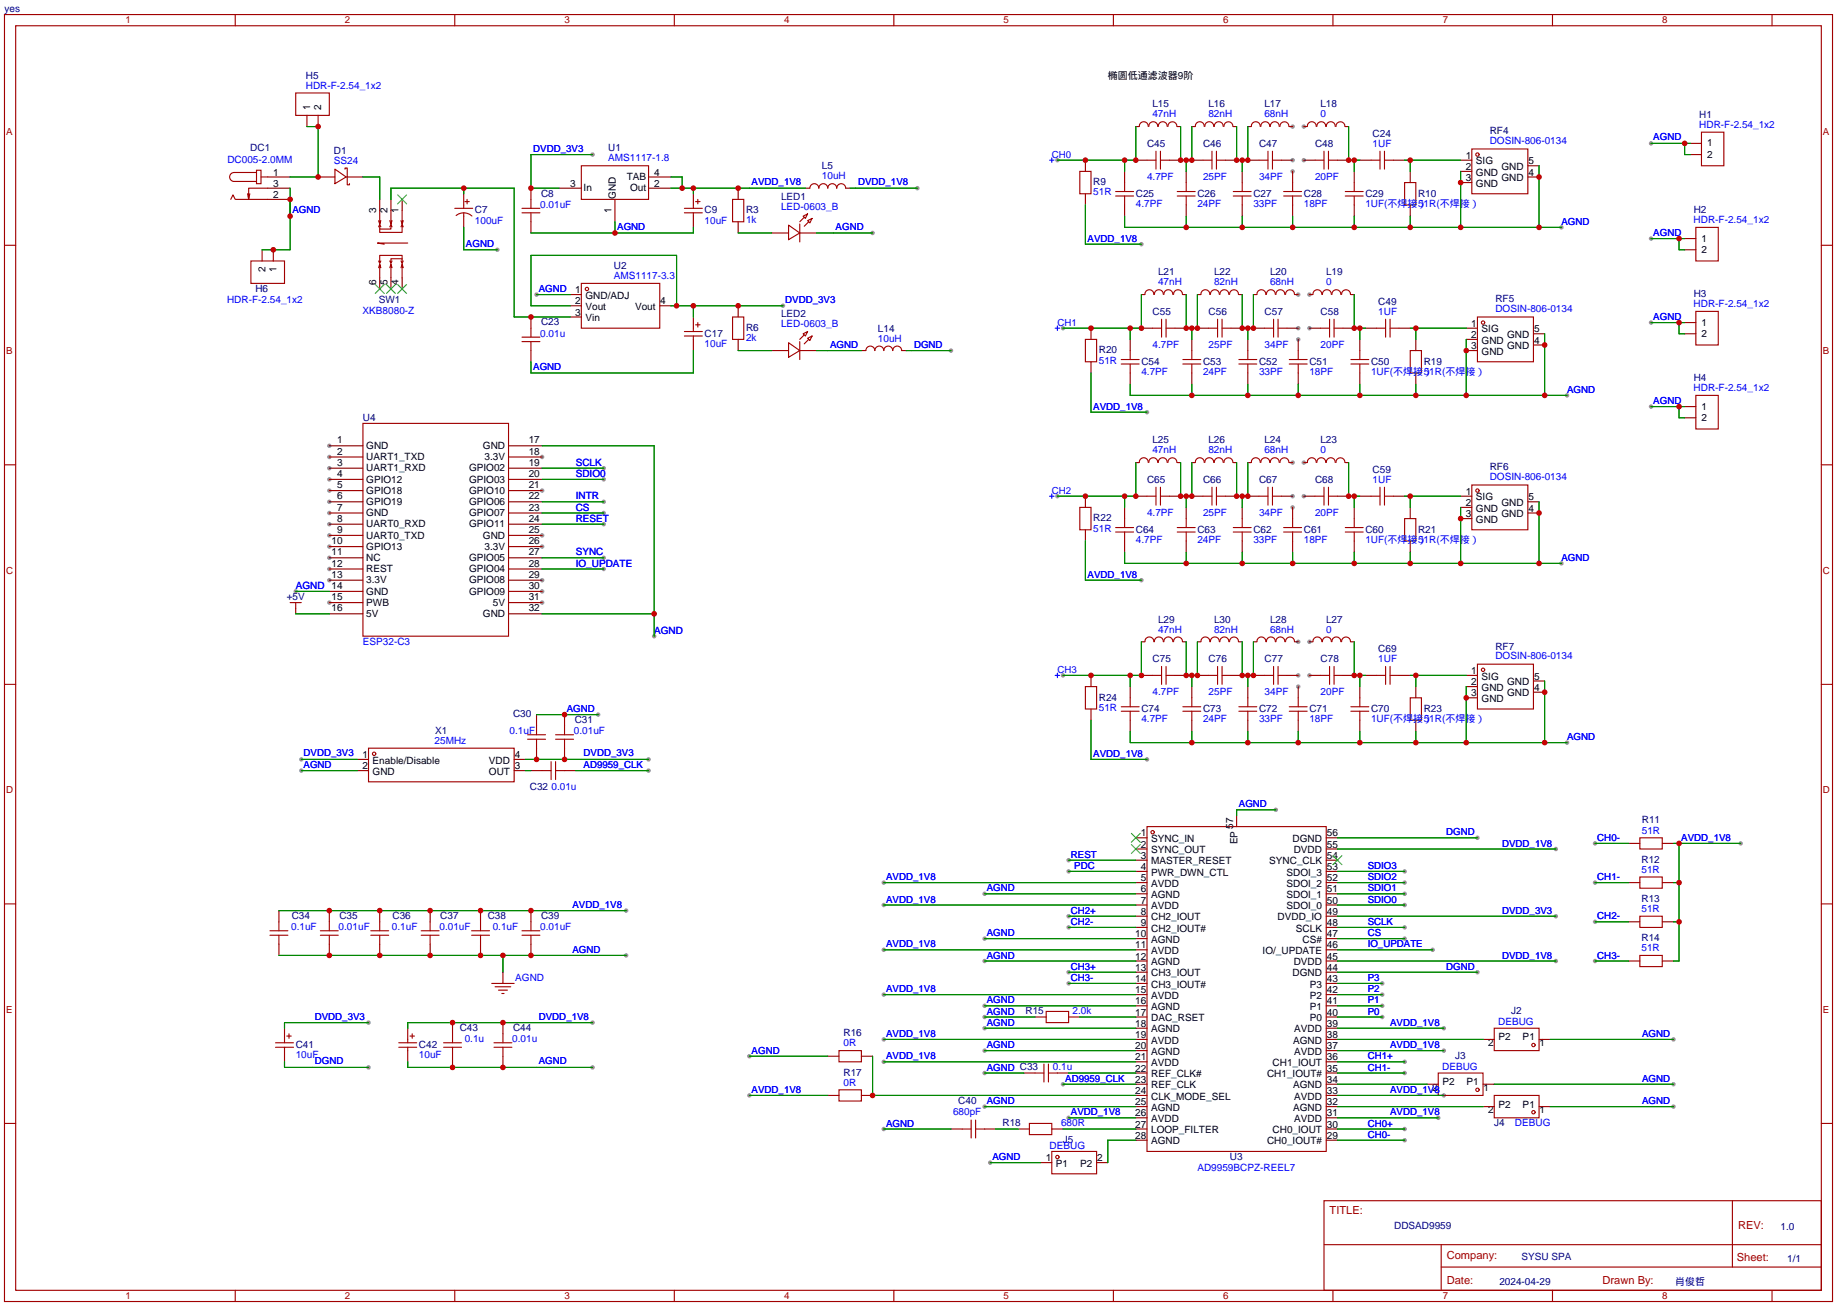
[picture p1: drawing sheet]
<svg xmlns="http://www.w3.org/2000/svg" width="417mm" height="296mm" viewBox="0 0 417 296" stroke-linecap="round" stroke-linejoin="round" font-family="sans-serif">
<defs><g id="words">
<g font-size="2.5" fill="#a00000">
<text x="301.5" y="275.4">TITLE:</text>
<text x="394.1" y="278.7">REV:</text>
<text x="328.1" y="285.6">Company:</text>
<text x="393.9" y="286">Sheet:</text>
<text x="328.1" y="291.1">Date:</text>
<text x="363.4" y="291.2">Drawn By:</text>
</g>
<g font-size="2.3" fill="#000080">
<text x="1" y="2.8">yes</text>
<text x="69.3" y="17.8">H5</text>
<text x="261.3" y="24.4">L15</text>
<text x="274" y="24.4">L16</text>
<text x="286.7" y="24.4">L17</text>
<text x="299.4" y="24.4">L18</text>
<text x="385.3" y="26.7">H1</text>
<text x="56.8" y="34.3">DC1</text>
<text x="75.7" y="34.9">D1</text>
<text x="137.9" y="34.3">U1</text>
<text x="260.1" y="33.2">C45</text>
<text x="272.8" y="33.2">C46</text>
<text x="285.5" y="33.2">C47</text>
<text x="298.2" y="33.2">C48</text>
<text x="311.3" y="31.1">C24</text>
<text x="337.8" y="30.5">RF4</text>
<text x="186.4" y="38.4">L5</text>
<text x="122.7" y="44.6">C8</text>
<text x="177.1" y="45.3">LED1</text>
<text x="247.9" y="42">R9</text>
<text x="257.6" y="44.6">C25</text>
<text x="271.5" y="44.6">C26</text>
<text x="284.2" y="44.6">C27</text>
<text x="295.7" y="44.6">C28</text>
<text x="309.6" y="44.6">C29</text>
<text x="321.6" y="44.6">R10</text>
<text x="107.7" y="48.4">C7</text>
<text x="159.8" y="48.4">C9</text>
<text x="169.2" y="48.4">R3</text>
<text x="384.1" y="48.3">H2</text>
<text x="139.2" y="61">U2</text>
<text x="262.6" y="62.5">L21</text>
<text x="275.3" y="62.5">L22</text>
<text x="288" y="62.5">L20</text>
<text x="300.7" y="62.5">L19</text>
<text x="57.9" y="66.2">H6</text>
<text x="85.9" y="68.8">SW1</text>
<text x="177.1" y="72">LED2</text>
<text x="261.4" y="71.3">C55</text>
<text x="274.1" y="71.3">C56</text>
<text x="286.8" y="71.3">C57</text>
<text x="299.5" y="71.3">C58</text>
<text x="312.5" y="69.2">C49</text>
<text x="339.1" y="68.6">RF5</text>
<text x="384.1" y="67.4">H3</text>
<text x="122.7" y="73.8">C23</text>
<text x="159.8" y="76.3">C17</text>
<text x="169.2" y="75">R6</text>
<text x="199.1" y="75.3">L14</text>
<text x="249.2" y="80.1">R20</text>
<text x="258.8" y="82.7">C54</text>
<text x="272.8" y="82.7">C53</text>
<text x="285.5" y="82.7">C52</text>
<text x="296.9" y="82.7">C51</text>
<text x="310.9" y="82.7">C50</text>
<text x="322.8" y="82.7">R19</text>
<text x="384.1" y="86.4">H4</text>
<text x="82.3" y="95.5">U4</text>
<text x="261.3" y="100.6">L25</text>
<text x="274" y="100.6">L26</text>
<text x="286.7" y="100.6">L24</text>
<text x="299.4" y="100.6">L23</text>
<text x="311.3" y="107.3">C59</text>
<text x="337.8" y="106.7">RF6</text>
<text x="260.1" y="109.4">C65</text>
<text x="272.8" y="109.4">C66</text>
<text x="285.5" y="109.4">C67</text>
<text x="298.2" y="109.4">C68</text>
<text x="247.9" y="118.2">R22</text>
<text x="257.6" y="120.8">C64</text>
<text x="271.5" y="120.8">C63</text>
<text x="284.2" y="120.8">C62</text>
<text x="295.7" y="120.8">C61</text>
<text x="309.6" y="120.8">C60</text>
<text x="321.6" y="120.8">R21</text>
<text x="65" y="136">+5V</text>
<text x="262.6" y="141.2">L29</text>
<text x="275.3" y="141.2">L30</text>
<text x="288" y="141.2">L28</text>
<text x="300.7" y="141.2">L27</text>
<text x="312.5" y="147.9">C69</text>
<text x="339.1" y="147.3">RF7</text>
<text x="261.4" y="150.1">C75</text>
<text x="274.1" y="150.1">C76</text>
<text x="286.8" y="150.1">C77</text>
<text x="299.5" y="150.1">C78</text>
<text x="249.2" y="158.9">R24</text>
<text x="258.8" y="161.4">C74</text>
<text x="272.8" y="161.4">C73</text>
<text x="285.5" y="161.4">C72</text>
<text x="296.9" y="161.4">C71</text>
<text x="310.9" y="161.4">C70</text>
<text x="322.8" y="161.4">R23</text>
<text x="98.7" y="166.5">X1</text>
<text x="116.3" y="162.7">C30</text>
<text x="130.3" y="163.9">C31</text>
<text x="120.2" y="179.2">C32</text>
<text x="372.3" y="186.7">R11</text>
<text x="372.2" y="195.6">R12</text>
<text x="66.2" y="208.4">C34</text>
<text x="77" y="208.4">C35</text>
<text x="89" y="208.4">C36</text>
<text x="99.8" y="208.4">C37</text>
<text x="110.6" y="208.4">C38</text>
<text x="122.7" y="208.4">C39</text>
<text x="372.2" y="204.5">R13</text>
<text x="372.2" y="213.4">R14</text>
<text x="104.3" y="233.8">C43</text>
<text x="116.3" y="233.8">C44</text>
<text x="232.5" y="230">R15</text>
<text x="342.7" y="229.9">J2</text>
<text x="67.1" y="237.6">C41</text>
<text x="95" y="237.6">C42</text>
<text x="191.3" y="235">R16</text>
<text x="191.3" y="243.9">R17</text>
<text x="330" y="240.1">J3</text>
<text x="217.3" y="250.3">C40</text>
<text x="227.3" y="255.5">R18</text>
<text x="338.8" y="255.4">J4</text>
<text x="241" y="259.3">J5</text>
<text x="278.9" y="263.1">U3</text>
<text x="316.1" y="278.7">DDSAD9959</text>
<text x="403.8" y="278.9">1.0</text>
<text x="345" y="285.7">SYSU SPA</text>
<text x="405.3" y="286.3">1/1</text>
<text x="340" y="291.4">2024-04-29</text>
<text x="379.9" y="291.3">肖俊哲</text>
</g>
<g font-size="2.3">
<text x="251.2" y="18">椭圆低通滤波器9阶</text>
<text x="70.3" y="24.9" transform="rotate(-90 70.3 24.9)">1</text>
<text x="72.8" y="24.9" transform="rotate(-90 72.8 24.9)">2</text>
<text x="387.1" y="33.2">1</text>
<text x="387.1" y="35.8">2</text>
<text x="62" y="39.8">1</text>
<text x="142.1" y="40.8">TAB</text>
<text x="148.3" y="39.8">4</text>
<text x="332.4" y="36">1</text>
<text x="332.4" y="38.6">2</text>
<text x="332.4" y="41.1">3</text>
<text x="334.7" y="37.3">SIG</text>
<text x="334.7" y="39.8">GND</text>
<text x="340.5" y="41.1">GND</text>
<text x="340.5" y="38.6">GND</text>
<text x="346.6" y="39.8">4</text>
<text x="346.6" y="37.3">5</text>
<text x="62" y="42.4">3</text>
<text x="62" y="44.9">2</text>
<text x="129.3" y="42.4">3</text>
<text x="132.3" y="43.4">In</text>
<text x="139.7" y="45.2" transform="rotate(-90 139.7 45.2)">GND</text>
<text x="142.9" y="43.4">Out</text>
<text x="148.3" y="42.4">2</text>
<text x="334.7" y="42.4">GND</text>
<text x="85.3" y="48.2" transform="rotate(-90 85.3 48.2)">3</text>
<text x="87.8" y="48.2" transform="rotate(-90 87.8 48.2)">2</text>
<text x="90.4" y="48.2" transform="rotate(-90 90.4 48.2)">1</text>
<text x="138.6" y="48.2" transform="rotate(-90 138.6 48.2)">1</text>
<text x="385.8" y="54.8">1</text>
<text x="385.8" y="57.3">2</text>
<text x="60.2" y="61.7" transform="rotate(-90 60.2 61.7)">2</text>
<text x="62.7" y="61.7" transform="rotate(-90 62.7 61.7)">1</text>
<text x="85.3" y="64.7" transform="rotate(-90 85.3 64.7)">6</text>
<text x="87.8" y="64.7" transform="rotate(-90 87.8 64.7)">5</text>
<text x="90.4" y="64.7" transform="rotate(-90 90.4 64.7)">4</text>
<text x="130.4" y="66.5">1</text>
<text x="130.4" y="69">2</text>
<text x="130.4" y="71.6">3</text>
<text x="132.8" y="67.8">GND/ADJ</text>
<text x="132.8" y="70.3">Vout</text>
<text x="144" y="70.3">Vout</text>
<text x="149.7" y="69">4</text>
<text x="132.8" y="72.8">Vin</text>
<text x="333.6" y="74.1">1</text>
<text x="333.6" y="76.7">2</text>
<text x="336" y="75.4">SIG</text>
<text x="336" y="77.9">GND</text>
<text x="341.7" y="76.7">GND</text>
<text x="347.9" y="77.9">4</text>
<text x="347.9" y="75.4">5</text>
<text x="385.8" y="73.9">1</text>
<text x="385.8" y="76.4">2</text>
<text x="333.6" y="79.2">3</text>
<text x="336" y="80.5">GND</text>
<text x="341.7" y="79.2">GND</text>
<text x="385.8" y="92.9">1</text>
<text x="385.8" y="95.4">2</text>
<text x="76.5" y="100.5">1</text>
<text x="83.1" y="101.8">GND</text>
<text x="109.5" y="101.8">GND</text>
<text x="119.9" y="100.5">17</text>
<text x="76.5" y="105.6">3</text>
<text x="76.5" y="103.1">2</text>
<text x="83.1" y="106.9">UART1_RXD</text>
<text x="83.1" y="104.4">UART1_TXD</text>
<text x="106.4" y="106.9">GPIO02</text>
<text x="109.9" y="104.4">3.3V</text>
<text x="119.9" y="105.6">19</text>
<text x="119.9" y="103.1">18</text>
<text x="76.5" y="113.2">6</text>
<text x="76.5" y="110.7">5</text>
<text x="76.5" y="108.2">4</text>
<text x="83.1" y="112">GPIO18</text>
<text x="83.1" y="109.4">GPIO12</text>
<text x="106.4" y="112">GPIO10</text>
<text x="106.4" y="109.4">GPIO03</text>
<text x="119.9" y="113.2">22</text>
<text x="119.9" y="110.7">21</text>
<text x="119.9" y="108.2">20</text>
<text x="332.4" y="112.2">1</text>
<text x="334.7" y="113.5">SIG</text>
<text x="346.6" y="113.5">5</text>
<text x="76.5" y="118.3">8</text>
<text x="76.5" y="115.8">7</text>
<text x="83.1" y="119.6">UART0_RXD</text>
<text x="83.1" y="117.1">GND</text>
<text x="83.1" y="114.5">GPIO19</text>
<text x="106.4" y="119.6">GPIO11</text>
<text x="106.4" y="117.1">GPIO07</text>
<text x="106.4" y="114.5">GPIO06</text>
<text x="119.9" y="118.3">24</text>
<text x="119.9" y="115.8">23</text>
<text x="332.4" y="114.8">2</text>
<text x="332.4" y="117.3">3</text>
<text x="334.7" y="116">GND</text>
<text x="334.7" y="118.6">GND</text>
<text x="340.5" y="117.3">GND</text>
<text x="340.5" y="114.8">GND</text>
<text x="346.6" y="116">4</text>
<text x="75.2" y="125.9">11</text>
<text x="75.2" y="123.4">10</text>
<text x="76.5" y="120.9">9</text>
<text x="83.1" y="124.7">GPIO13</text>
<text x="83.1" y="122.1">UART0_TXD</text>
<text x="109.5" y="122.1">GND</text>
<text x="109.9" y="124.7">3.3V</text>
<text x="119.9" y="125.9">27</text>
<text x="119.9" y="123.4">26</text>
<text x="119.9" y="120.9">25</text>
<text x="75.2" y="131">13</text>
<text x="75.2" y="128.5">12</text>
<text x="83.1" y="129.8">REST</text>
<text x="83.1" y="127.2">NC</text>
<text x="106.4" y="129.8">GPIO04</text>
<text x="106.4" y="127.2">GPIO05</text>
<text x="119.9" y="131">29</text>
<text x="119.9" y="128.5">28</text>
<text x="75.2" y="136.1">15</text>
<text x="75.2" y="133.6">14</text>
<text x="83.1" y="137.4">PWB</text>
<text x="83.1" y="134.8">GND</text>
<text x="83.1" y="132.3">3.3V</text>
<text x="106.4" y="134.8">GPIO09</text>
<text x="106.4" y="132.3">GPIO08</text>
<text x="111.8" y="137.4">5V</text>
<text x="119.9" y="136.1">31</text>
<text x="119.9" y="133.6">30</text>
<text x="75.2" y="138.6">16</text>
<text x="83.1" y="139.9">5V</text>
<text x="109.5" y="139.9">GND</text>
<text x="119.9" y="138.6">32</text>
<text x="333.6" y="152.9">1</text>
<text x="333.6" y="155.4">2</text>
<text x="336" y="154.1">SIG</text>
<text x="341.7" y="155.4">GND</text>
<text x="347.9" y="154.1">5</text>
<text x="333.6" y="157.9">3</text>
<text x="336" y="156.7">GND</text>
<text x="336" y="159.2">GND</text>
<text x="341.7" y="157.9">GND</text>
<text x="347.9" y="156.7">4</text>
<text x="82.2" y="171.9">1</text>
<text x="84.5" y="173.2">Enable/Disable</text>
<text x="110.9" y="173.2">VDD</text>
<text x="116.7" y="171.9">4</text>
<text x="82.2" y="174.4">2</text>
<text x="84.5" y="175.7">GND</text>
<text x="110.9" y="175.7">OUT</text>
<text x="116.7" y="174.4">3</text>
<text x="258.7" y="189.7">1</text>
<text x="261" y="191">SYNC_IN</text>
<text x="279.6" y="187.9" transform="rotate(-90 279.6 187.9)">57</text>
<text x="280.6" y="191.5" transform="rotate(-90 280.6 191.5)">EP</text>
<text x="293.1" y="191">DGND</text>
<text x="300.9" y="189.7">56</text>
<text x="258.7" y="192.2">2</text>
<text x="258.7" y="194.8">3</text>
<text x="258.7" y="197.3">4</text>
<text x="261" y="193.5">SYNC_OUT</text>
<text x="261" y="196">MASTER_RESET</text>
<text x="287.8" y="196">SYNC_CLK</text>
<text x="293.4" y="193.5">DVDD</text>
<text x="300.9" y="197.3">53</text>
<text x="300.9" y="194.8">54</text>
<text x="300.9" y="192.2">55</text>
<text x="258.7" y="199.8">5</text>
<text x="258.7" y="202.4">6</text>
<text x="261" y="198.6">PWR_DWN_CTL</text>
<text x="261" y="201.1">AVDD</text>
<text x="261" y="203.7">AGND</text>
<text x="291.7" y="203.7">SDOI_1</text>
<text x="291.7" y="201.1">SDOI_2</text>
<text x="291.7" y="198.6">SDOI_3</text>
<text x="300.9" y="202.4">51</text>
<text x="300.9" y="199.8">52</text>
<text x="258.7" y="204.9">7</text>
<text x="258.7" y="207.5">8</text>
<text x="261" y="206.2">AVDD</text>
<text x="261" y="208.7">CH2_IOUT</text>
<text x="289.7" y="208.7">DVDD_IO</text>
<text x="291.7" y="206.2">SDOI_0</text>
<text x="300.9" y="207.5">49</text>
<text x="300.9" y="204.9">50</text>
<text x="257.4" y="212.5">10</text>
<text x="257.4" y="215.1">11</text>
<text x="258.7" y="210">9</text>
<text x="261" y="211.3">CH2_IOUT#</text>
<text x="261" y="213.8">AGND</text>
<text x="293.9" y="211.3">SCLK</text>
<text x="295.4" y="213.8">CS#</text>
<text x="300.9" y="215.1">46</text>
<text x="300.9" y="212.5">47</text>
<text x="300.9" y="210">48</text>
<text x="257.4" y="217.6">12</text>
<text x="257.4" y="220.2">13</text>
<text x="261" y="216.4">AVDD</text>
<text x="261" y="218.9">AGND</text>
<text x="261" y="221.4">CH3_IOUT</text>
<text x="286.3" y="216.4">IO/_UPDATE</text>
<text x="293.1" y="221.4">DGND</text>
<text x="293.4" y="218.9">DVDD</text>
<text x="300.9" y="220.2">44</text>
<text x="300.9" y="217.6">45</text>
<text x="257.4" y="222.7">14</text>
<text x="257.4" y="225.2">15</text>
<text x="257.4" y="227.8">16</text>
<text x="261" y="224">CH3_IOUT#</text>
<text x="261" y="226.5">AVDD</text>
<text x="297" y="226.5">P2</text>
<text x="297" y="224">P3</text>
<text x="300.9" y="227.8">41</text>
<text x="300.9" y="225.2">42</text>
<text x="300.9" y="222.7">43</text>
<text x="257.4" y="230.3">17</text>
<text x="257.4" y="232.9">18</text>
<text x="261" y="229.1">AGND</text>
<text x="261" y="231.6">DAC_RSET</text>
<text x="297" y="231.6">P0</text>
<text x="297" y="229.1">P1</text>
<text x="300.9" y="232.9">39</text>
<text x="300.9" y="230.3">40</text>
<text x="257.4" y="235.4">19</text>
<text x="257.4" y="237.9">20</text>
<text x="261" y="234.1">AGND</text>
<text x="261" y="236.7">AVDD</text>
<text x="261" y="239.2">AGND</text>
<text x="293.2" y="236.7">AGND</text>
<text x="293.5" y="239.2">AVDD</text>
<text x="293.5" y="234.1">AVDD</text>
<text x="300.9" y="237.9">37</text>
<text x="300.9" y="235.4">38</text>
<text x="337.4" y="237.2">2</text>
<text x="339.8" y="235.9">P2</text>
<text x="345.3" y="235.9">P1</text>
<text x="349.1" y="237.2">1</text>
<text x="257.4" y="240.5">21</text>
<text x="257.4" y="243">22</text>
<text x="257.4" y="245.6">23</text>
<text x="261" y="241.8">AVDD</text>
<text x="261" y="244.3">REF_CLK#</text>
<text x="287.3" y="244.3">CH1_IOUT#</text>
<text x="288.6" y="241.8">CH1_IOUT</text>
<text x="300.9" y="245.6">34</text>
<text x="300.9" y="243">35</text>
<text x="300.9" y="240.5">36</text>
<text x="257.4" y="248.1">24</text>
<text x="257.4" y="250.6">25</text>
<text x="261" y="246.8">REF_CLK</text>
<text x="261" y="249.4">CLK_MODE_SEL</text>
<text x="261" y="251.9">AGND</text>
<text x="293.2" y="251.9">AGND</text>
<text x="293.2" y="246.8">AGND</text>
<text x="293.5" y="249.4">AVDD</text>
<text x="300.9" y="250.6">32</text>
<text x="300.9" y="248.1">33</text>
<text x="324.7" y="247.4">2</text>
<text x="327.1" y="246.1">P2</text>
<text x="332.6" y="246.1">P1</text>
<text x="336.4" y="247.4">1</text>
<text x="339.8" y="251.2">P2</text>
<text x="345.3" y="251.2">P1</text>
<text x="257.4" y="253.2">26</text>
<text x="257.4" y="255.7">27</text>
<text x="261" y="254.5">AVDD</text>
<text x="261" y="257">LOOP_FILTER</text>
<text x="288.6" y="257">CH0_IOUT</text>
<text x="293.5" y="254.5">AVDD</text>
<text x="300.9" y="255.7">30</text>
<text x="300.9" y="253.2">31</text>
<text x="337.4" y="252.4">2</text>
<text x="349.1" y="252.4">1</text>
<text x="237.1" y="263.3">1</text>
<text x="248.8" y="263.3">2</text>
<text x="257.4" y="258.3">28</text>
<text x="261" y="259.5">AGND</text>
<text x="287.3" y="259.5">CH0_IOUT#</text>
<text x="300.9" y="258.3">29</text>
<text x="239.4" y="264.6">P1</text>
<text x="245" y="264.6">P2</text>
</g>
<g font-size="2.3" fill="#00f">
<text x="69.3" y="20.1">HDR-F-2.54_1x2</text>
<text x="261.3" y="26.6">47nH</text>
<text x="274" y="26.6">82nH</text>
<text x="286.7" y="26.6">68nH</text>
<text x="299.4" y="26.6">0</text>
<text x="385.3" y="29">HDR-F-2.54_1x2</text>
<text x="311.3" y="33.3">1UF</text>
<text x="337.8" y="32.7">DOSIN-806-0134</text>
<text x="51.6" y="37">DC005-2.0MM</text>
<text x="75.7" y="37.1">SS24</text>
<text x="137.9" y="36.5">AMS1117-1.8</text>
<text x="186.4" y="40.7">10uH</text>
<text x="260.1" y="40.9">4.7PF</text>
<text x="272.8" y="40.9">25PF</text>
<text x="285.5" y="40.9">34PF</text>
<text x="298.2" y="40.9">20PF</text>
<text x="122.5" y="47.1">0.01uF</text>
<text x="177.1" y="47.6">LED-0603_B</text>
<text x="247.9" y="44.3">51R</text>
<text x="257.6" y="46.9">4.7PF</text>
<text x="271.5" y="46.9">24PF</text>
<text x="284.2" y="46.9">33PF</text>
<text x="295.7" y="46.9">18PF</text>
<text x="309.6" y="46.9">1UF(不焊接）</text>
<text x="321.6" y="46.9">51R(不焊接）</text>
<text x="107.7" y="50.7">100uF</text>
<text x="159.8" y="50.7">10uF</text>
<text x="169.2" y="50.6">1k</text>
<text x="384.1" y="50.6">HDR-F-2.54_1x2</text>
<text x="139.2" y="63.3">AMS1117-3.3</text>
<text x="262.6" y="64.7">47nH</text>
<text x="275.3" y="64.7">82nH</text>
<text x="288" y="64.7">68nH</text>
<text x="300.7" y="64.7">0</text>
<text x="51.5" y="68.8">HDR-F-2.54_1x2</text>
<text x="82.2" y="71.3">XKB8080-Z</text>
<text x="312.5" y="71.4">1UF</text>
<text x="339.1" y="70.8">DOSIN-806-0134</text>
<text x="384.1" y="69.7">HDR-F-2.54_1x2</text>
<text x="122.5" y="76.3">0.01u</text>
<text x="169.2" y="77.3">2k</text>
<text x="177.1" y="74.2">LED-0603_B</text>
<text x="199.1" y="77.5">10uH</text>
<text x="159.8" y="78.6">10uF</text>
<text x="249.2" y="82.4">51R</text>
<text x="261.4" y="79">4.7PF</text>
<text x="274.1" y="79">25PF</text>
<text x="286.8" y="79">34PF</text>
<text x="299.5" y="79">20PF</text>
<text x="258.8" y="85">4.7PF</text>
<text x="272.8" y="85">24PF</text>
<text x="285.5" y="85">33PF</text>
<text x="296.9" y="85">18PF</text>
<text x="310.9" y="85">1UF(不焊接）</text>
<text x="322.8" y="85">51R(不焊接）</text>
<text x="384.1" y="88.7">HDR-F-2.54_1x2</text>
<text x="130.6" y="105.6">SCLK</text>
<text x="261.3" y="102.8">47nH</text>
<text x="274" y="102.8">82nH</text>
<text x="286.7" y="102.8">68nH</text>
<text x="299.4" y="102.8">0</text>
<text x="130.6" y="108.2">SDIO0</text>
<text x="130.6" y="113.2">INTR</text>
<text x="311.3" y="109.5">1UF</text>
<text x="337.8" y="108.9">DOSIN-806-0134</text>
<text x="130.6" y="115.8">CS</text>
<text x="130.6" y="118.3">RESET</text>
<text x="260.1" y="117.1">4.7PF</text>
<text x="272.8" y="117.1">25PF</text>
<text x="285.5" y="117.1">34PF</text>
<text x="298.2" y="117.1">20PF</text>
<text x="130.6" y="125.9">SYNC</text>
<text x="247.9" y="120.5">51R</text>
<text x="257.6" y="123.1">4.7PF</text>
<text x="271.5" y="123.1">24PF</text>
<text x="284.2" y="123.1">33PF</text>
<text x="295.7" y="123.1">18PF</text>
<text x="309.6" y="123.1">1UF(不焊接）</text>
<text x="321.6" y="123.1">51R(不焊接）</text>
<text x="130.6" y="128.5">IO_UPDATE</text>
<text x="67.1" y="133.6">AGND</text>
<text x="148.3" y="143.7">AGND</text>
<text x="262.6" y="143.5">47nH</text>
<text x="275.3" y="143.5">82nH</text>
<text x="288" y="143.5">68nH</text>
<text x="300.7" y="143.5">0</text>
<text x="82.3" y="146.3">ESP32-C3</text>
<text x="339.1" y="149.5">DOSIN-806-0134</text>
<text x="312.5" y="150.2">1UF</text>
<text x="249.2" y="161.2">51R</text>
<text x="261.4" y="157.7">4.7PF</text>
<text x="274.1" y="157.7">25PF</text>
<text x="286.8" y="157.7">34PF</text>
<text x="299.5" y="157.7">20PF</text>
<text x="115.5" y="166.5">0.1uF</text>
<text x="130.1" y="166.5">0.01uF</text>
<text x="258.8" y="163.7">4.7PF</text>
<text x="272.8" y="163.7">24PF</text>
<text x="285.5" y="163.7">33PF</text>
<text x="296.9" y="163.7">18PF</text>
<text x="310.9" y="163.7">1UF(不焊接）</text>
<text x="322.8" y="163.7">51R(不焊接）</text>
<text x="98.6" y="168.7">25MHz</text>
<text x="125.1" y="179.2">0.01u</text>
<text x="372.3" y="189">51R</text>
<text x="372.2" y="197.9">51R</text>
<text x="372.2" y="206.8">51R</text>
<text x="66" y="210.9">0.1uF</text>
<text x="76.8" y="210.9">0.01uF</text>
<text x="88.9" y="210.9">0.1uF</text>
<text x="99.7" y="210.9">0.01uF</text>
<text x="111.7" y="210.9">0.1uF</text>
<text x="122.5" y="210.9">0.01uF</text>
<text x="372.2" y="215.7">51R</text>
<text x="116.8" y="222.5">AGND</text>
<text x="243.2" y="230">2.0k</text>
<text x="339.7" y="232.6">DEBUG</text>
<text x="67.1" y="239.9">10uF</text>
<text x="95" y="239.9">10uF</text>
<text x="105.4" y="236.3">0.1u</text>
<text x="116.2" y="236.3">0.01u</text>
<text x="191.3" y="237.3">0R</text>
<text x="238.7" y="242.7">0.1u</text>
<text x="327" y="242.7">DEBUG</text>
<text x="191.3" y="246.2">0R</text>
<text x="216.1" y="252.9">680pF</text>
<text x="240.6" y="255.5">680R</text>
<text x="343.5" y="255.4">DEBUG</text>
<text x="238" y="260.5">DEBUG</text>
<text x="271.5" y="265.5">AD9959BCPZ-REEL7</text>
</g>
<g font-size="2.2" fill="#a00000">
<text x="28.4" y="5.3">1</text>
<text x="78.2" y="5.3">2</text>
<text x="128" y="5.3">3</text>
<text x="177.8" y="5.3">4</text>
<text x="227.6" y="5.3">5</text>
<text x="277.4" y="5.3">6</text>
<text x="327.2" y="5.3">7</text>
<text x="376.9" y="5.3">8</text>
<text x="1.4" y="30.6">A</text>
<text x="413.4" y="30.6">A</text>
<text x="1.4" y="80.3">B</text>
<text x="413.4" y="80.3">B</text>
<text x="1.4" y="130.1">C</text>
<text x="413.4" y="130.1">C</text>
<text x="1.4" y="179.9">D</text>
<text x="413.4" y="179.9">D</text>
<text x="1.4" y="229.7">E</text>
<text x="413.4" y="229.7">E</text>
<text x="28.4" y="294.6">1</text>
<text x="78.2" y="294.6">2</text>
<text x="128" y="294.6">3</text>
<text x="177.8" y="294.6">4</text>
<text x="227.6" y="294.6">5</text>
<text x="277.4" y="294.6">6</text>
<text x="327.2" y="294.6">7</text>
<text x="376.9" y="294.6">8</text>
</g>
<g font-size="2.2" fill="#00f">
<text x="120.9" y="34.4">DVDD_3V3</text>
<text x="238.5" y="35.8">CH0</text>
<text x="374.9" y="31.8">AGND</text>
<text x="170.4" y="42">AVDD_1V8</text>
<text x="194.6" y="42">DVDD_1V8</text>
<text x="66.3" y="48.3">AGND</text>
<text x="140" y="52.2">AGND</text>
<text x="189.5" y="52.2">AGND</text>
<text x="354.1" y="51">AGND</text>
<text x="374.9" y="53.4">AGND</text>
<text x="105.7" y="56">AGND</text>
<text x="246.6" y="54.8">AVDD_1V8</text>
<text x="122.2" y="66.1">AGND</text>
<text x="178.1" y="68.7">DVDD_3V3</text>
<text x="239.8" y="73.9">CH1</text>
<text x="374.9" y="72.5">AGND</text>
<text x="120.9" y="83.9">AGND</text>
<text x="188.2" y="78.8">AGND</text>
<text x="207.3" y="78.8">DGND</text>
<text x="355.3" y="89.1">AGND</text>
<text x="247.9" y="92.9">AVDD_1V8</text>
<text x="374.9" y="91.5">AGND</text>
<text x="238.5" y="112">CH2</text>
<text x="246.6" y="131">AVDD_1V8</text>
<text x="354.1" y="127.2">AGND</text>
<text x="239.8" y="152.6">CH3</text>
<text x="128.5" y="161.4">AGND</text>
<text x="355.3" y="167.9">AGND</text>
<text x="68.8" y="171.5">DVDD_3V3</text>
<text x="132.3" y="171.5">DVDD_3V3</text>
<text x="247.9" y="171.7">AVDD_1V8</text>
<text x="68.8" y="174.1">AGND</text>
<text x="132.3" y="174.1">AD9959_CLK</text>
<text x="280.9" y="183.1">AGND</text>
<text x="327.9" y="189.5">DGND</text>
<text x="362.2" y="190.7">CH0-</text>
<text x="381.3" y="190.7">AVDD_1V8</text>
<text x="242.8" y="194.5">REST</text>
<text x="243.6" y="197.1">PDC</text>
<text x="310.1" y="197.1">SDIO3</text>
<text x="340.6" y="192">DVDD_1V8</text>
<text x="200.9" y="199.6">AVDD_1V8</text>
<text x="223.8" y="202.2">AGND</text>
<text x="310.1" y="202.2">SDIO1</text>
<text x="310.1" y="199.6">SDIO2</text>
<text x="362.2" y="199.6">CH1-</text>
<text x="129.8" y="206">AVDD_1V8</text>
<text x="200.9" y="204.7">AVDD_1V8</text>
<text x="242.8" y="209.8">CH2-</text>
<text x="242.8" y="207.2">CH2+</text>
<text x="310.1" y="209.8">SCLK</text>
<text x="310.1" y="204.7">SDIO0</text>
<text x="340.6" y="207.2">DVDD_3V3</text>
<text x="362.2" y="208.5">CH2-</text>
<text x="200.9" y="214.9">AVDD_1V8</text>
<text x="223.8" y="212.3">AGND</text>
<text x="310.1" y="214.9">IO_UPDATE</text>
<text x="310.1" y="212.3">CS</text>
<text x="129.8" y="216.1">AGND</text>
<text x="223.8" y="217.4">AGND</text>
<text x="242.8" y="219.9">CH3+</text>
<text x="327.9" y="219.9">DGND</text>
<text x="340.6" y="217.4">DVDD_1V8</text>
<text x="362.2" y="217.4">CH3-</text>
<text x="200.9" y="225">AVDD_1V8</text>
<text x="223.8" y="227.6">AGND</text>
<text x="242.8" y="222.5">CH3-</text>
<text x="310.1" y="222.5">P3</text>
<text x="310.1" y="225">P2</text>
<text x="310.1" y="227.6">P1</text>
<text x="71.4" y="231.2">DVDD_3V3</text>
<text x="122.2" y="231.2">DVDD_1V8</text>
<text x="223.8" y="232.6">AGND</text>
<text x="223.8" y="230.1">AGND</text>
<text x="310.1" y="230.1">P0</text>
<text x="315.2" y="232.6">AVDD_1V8</text>
<text x="170.4" y="239">AGND</text>
<text x="200.9" y="235.2">AVDD_1V8</text>
<text x="223.8" y="237.7">AGND</text>
<text x="315.2" y="237.7">AVDD_1V8</text>
<text x="372.4" y="235.2">AGND</text>
<text x="71.4" y="241.4">DGND</text>
<text x="122.2" y="241.4">AGND</text>
<text x="200.9" y="240.3">AVDD_1V8</text>
<text x="223.8" y="242.8">AGND C33</text>
<text x="241.6" y="245.3">AD9959_CLK</text>
<text x="310.1" y="240.3">CH1+</text>
<text x="310.1" y="242.8">CH1-</text>
<text x="372.4" y="245.3">AGND</text>
<text x="170.4" y="247.9">AVDD_1V8</text>
<text x="223.8" y="250.4">AGND</text>
<text x="315.2" y="247.9">AVDD_1V8</text>
<text x="372.4" y="250.4">AGND</text>
<text x="200.9" y="255.5">AGND</text>
<text x="242.8" y="253">AVDD_1V8</text>
<text x="310.1" y="255.5">CH0+</text>
<text x="315.2" y="253">AVDD_1V8</text>
<text x="225" y="263.1">AGND</text>
<text x="310.1" y="258">CH0-</text>
</g>
</g></defs>
<g fill="#999">
<circle cx="293.1" cy="38.9" r=".51"/>
<circle cx="295.7" cy="28.7" r=".51"/>
<circle cx="293.1" cy="28.7" r=".51"/>
<circle cx="293.1" cy="36.3" r=".51"/>
<circle cx="295.7" cy="36.3" r=".51"/>
<circle cx="294.4" cy="77" r=".51"/>
<circle cx="296.9" cy="66.8" r=".51"/>
<circle cx="294.4" cy="66.8" r=".51"/>
<circle cx="294.4" cy="74.4" r=".51"/>
<circle cx="296.9" cy="74.4" r=".51"/>
<circle cx="293.1" cy="115.1" r=".51"/>
<circle cx="295.7" cy="104.9" r=".51"/>
<circle cx="293.1" cy="104.9" r=".51"/>
<circle cx="293.1" cy="112.5" r=".51"/>
<circle cx="295.7" cy="112.5" r=".51"/>
<circle cx="294.4" cy="155.7" r=".51"/>
<circle cx="296.9" cy="145.5" r=".51"/>
<circle cx="294.4" cy="145.5" r=".51"/>
<circle cx="294.4" cy="153.2" r=".51"/>
<circle cx="296.9" cy="153.2" r=".51"/>
<circle cx="122.9" cy="136.7" r=".51"/>
<circle cx="122.9" cy="134.1" r=".51"/>
<circle cx="122.9" cy="131.6" r=".51"/>
<circle cx="122.9" cy="124" r=".51"/>
<circle cx="122.9" cy="121.4" r=".51"/>
<circle cx="122.9" cy="111.3" r=".51"/>
<circle cx="122.9" cy="103.6" r=".51"/>
<circle cx="74.7" cy="136.7" r=".51"/>
<circle cx="74.7" cy="131.6" r=".51"/>
<circle cx="74.7" cy="129" r=".51"/>
<circle cx="74.7" cy="126.5" r=".51"/>
<circle cx="74.7" cy="124" r=".51"/>
<circle cx="74.7" cy="121.4" r=".51"/>
<circle cx="74.7" cy="118.9" r=".51"/>
<circle cx="74.7" cy="116.3" r=".51"/>
<circle cx="74.7" cy="113.8" r=".51"/>
<circle cx="74.7" cy="111.3" r=".51"/>
<circle cx="74.7" cy="108.7" r=".51"/>
<circle cx="74.7" cy="106.2" r=".51"/>
<circle cx="74.7" cy="103.6" r=".51"/>
<circle cx="74.7" cy="101.1" r=".51"/>
<circle cx="313.4" cy="223" r=".51"/>
<circle cx="335" cy="220.5" r=".51"/>
<circle cx="352.8" cy="217.9" r=".51"/>
<circle cx="324.9" cy="215.4" r=".51"/>
<circle cx="318.5" cy="212.9" r=".51"/>
<circle cx="318.5" cy="210.3" r=".51"/>
<circle cx="352.8" cy="207.8" r=".51"/>
<circle cx="318.5" cy="205.2" r=".51"/>
<circle cx="318.5" cy="202.7" r=".51"/>
<circle cx="318.5" cy="200.2" r=".51"/>
<circle cx="318.5" cy="197.6" r=".51"/>
<circle cx="352.8" cy="192.5" r=".51"/>
<circle cx="335" cy="190" r=".51"/>
<circle cx="313.4" cy="225.6" r=".51"/>
<circle cx="313.4" cy="228.1" r=".51"/>
<circle cx="313.4" cy="230.6" r=".51"/>
<circle cx="327.4" cy="233.2" r=".51"/>
<circle cx="327.4" cy="248.4" r=".51"/>
<circle cx="326.1" cy="253.5" r=".51"/>
<circle cx="242.3" cy="223" r=".51"/>
<circle cx="242.3" cy="220.5" r=".51"/>
<circle cx="223.3" cy="217.9" r=".51"/>
<circle cx="200.4" cy="215.4" r=".51"/>
<circle cx="223.3" cy="212.9" r=".51"/>
<circle cx="242.3" cy="210.3" r=".51"/>
<circle cx="242.3" cy="207.8" r=".51"/>
<circle cx="200.4" cy="205.2" r=".51"/>
<circle cx="223.3" cy="202.7" r=".51"/>
<circle cx="200.4" cy="200.2" r=".51"/>
<circle cx="242.3" cy="197.6" r=".51"/>
<circle cx="242.3" cy="195.1" r=".51"/>
<circle cx="200.4" cy="225.6" r=".51"/>
<circle cx="223.3" cy="228.1" r=".51"/>
<circle cx="223.3" cy="233.2" r=".51"/>
<circle cx="200.4" cy="235.7" r=".51"/>
<circle cx="223.3" cy="238.3" r=".51"/>
<circle cx="200.4" cy="240.8" r=".51"/>
<circle cx="241" cy="245.9" r=".51"/>
<circle cx="223.3" cy="251" r=".51"/>
<circle cx="242.3" cy="253.5" r=".51"/>
<circle cx="169.9" cy="248.4" r=".51"/>
<circle cx="169.9" cy="239.5" r=".51"/>
<circle cx="224.5" cy="263.7" r=".51"/>
<circle cx="200.4" cy="256" r=".51"/>
<circle cx="223.3" cy="243.3" r=".51"/>
<circle cx="223.3" cy="230.6" r=".51"/>
<circle cx="379.5" cy="235.7" r=".51"/>
<circle cx="327.4" cy="238.3" r=".51"/>
<circle cx="318.5" cy="240.8" r=".51"/>
<circle cx="318.5" cy="243.3" r=".51"/>
<circle cx="379.5" cy="245.9" r=".51"/>
<circle cx="379.5" cy="251" r=".51"/>
<circle cx="318.5" cy="256" r=".51"/>
<circle cx="318.5" cy="258.6" r=".51"/>
<circle cx="147.1" cy="174.8" r=".51"/>
<circle cx="147.1" cy="172.2" r=".51"/>
<circle cx="68.3" cy="172.2" r=".51"/>
<circle cx="68.3" cy="174.8" r=".51"/>
<circle cx="135.6" cy="162.1" r=".51"/>
<circle cx="112.8" cy="56.6" r=".51"/>
<circle cx="177.5" cy="69.3" r=".51"/>
<circle cx="121.7" cy="66.8" r=".51"/>
<circle cx="197.9" cy="52.8" r=".51"/>
<circle cx="215.6" cy="79.5" r=".51"/>
<circle cx="208" cy="42.7" r=".51"/>
<circle cx="361.7" cy="191.3" r=".51"/>
<circle cx="361.7" cy="200.2" r=".51"/>
<circle cx="361.7" cy="209" r=".51"/>
<circle cx="361.7" cy="217.9" r=".51"/>
<circle cx="394.7" cy="191.3" r=".51"/>
<circle cx="142" cy="216.7" r=".51"/>
<circle cx="142" cy="206.5" r=".51"/>
<circle cx="83.6" cy="231.9" r=".51"/>
<circle cx="83.6" cy="242.1" r=".51"/>
<circle cx="134.4" cy="231.9" r=".51"/>
<circle cx="134.4" cy="242.1" r=".51"/>
<circle cx="354.1" cy="51.6" r=".51"/>
<circle cx="239.8" cy="36.3" r=".51"/>
<circle cx="258.8" cy="55.4" r=".51"/>
<circle cx="374.4" cy="92.2" r=".51"/>
<circle cx="374.4" cy="73.2" r=".51"/>
<circle cx="374.4" cy="54.1" r=".51"/>
<circle cx="374.4" cy="32.5" r=".51"/>
<circle cx="289.3" cy="183.6" r=".51"/>
<circle cx="134.4" cy="35.1" r=".51"/>
<circle cx="355.3" cy="89.7" r=".51"/>
<circle cx="241" cy="74.4" r=".51"/>
<circle cx="260.1" cy="93.5" r=".51"/>
<circle cx="354.1" cy="127.8" r=".51"/>
<circle cx="239.8" cy="112.5" r=".51"/>
<circle cx="258.8" cy="131.6" r=".51"/>
<circle cx="355.3" cy="168.4" r=".51"/>
<circle cx="241" cy="153.2" r=".51"/>
<circle cx="260.1" cy="172.2" r=".51"/>
<circle cx="136.9" cy="106.2" r=".51"/>
<circle cx="136.9" cy="108.7" r=".51"/>
<circle cx="136.9" cy="113.8" r=".51"/>
<circle cx="136.9" cy="116.3" r=".51"/>
<circle cx="136.9" cy="118.9" r=".51"/>
<circle cx="136.9" cy="126.5" r=".51"/>
<circle cx="136.9" cy="129" r=".51"/>
<circle cx="148.3" cy="144.3" r=".51"/>
<circle cx="67.1" cy="134.1" r=".51"/>
</g>
<g fill="none" stroke="#a10000" stroke-width=".25">
<path d="M1 3.3h414.5v291.8h-414.5zM3.6 5.8h409.4v286.8h-409.4zM53.3 3.3v2.5M103.1 3.3v2.5M152.9 3.3v2.5M202.7 3.3v2.5M252.5 3.3v2.5M302.3 3.3v2.5M352 3.3v2.5M401.8 3.3v2.5M58.2 38.6h1v3.1h-1zM58.2 39.1h-5.1a1.02 1.02 0 0 0-1 1 1.02 1.02 0 0 0 1 1h5.1"/>
<path d="M67.1 21.1h7.6v5.1h-7.6zM75.9 38.4l2.6 1.7-2.6 1.6zM78.2 38.4v-.3h.5v3.8h.5v-.2M131.8 37.6h15.3v7.6h-15.3zM244.9 38.9h2.5v5h-2.5zM258.3 28.7a1.01 1.01 0 0 1 1.1-1.1 1.01 1.01 0 0 1 1 1.1M260.1 36.3h2M260.5 28.7a1.01 1.01 0 0 1 1-1.1 1.01 1.01 0 0 1 1 1.1M262.1 34.3v4.1M262.7 28.7a1.01 1.01 0 0 1 1-1.1 1.01 1.01 0 0 1 1 1.1M263.1 36.3h2.1M263.1 34.3v4.1"/>
<path d="M264.8 28.7a1.01 1.01 0 0 1 1.1-1.1 1.01 1.01 0 0 1 1 1.1M271 28.7a1.01 1.01 0 0 1 1.1-1.1 1.01 1.01 0 0 1 1 1.1M272.8 36.3h2M273.2 28.7a1.01 1.01 0 0 1 1-1.1 1.01 1.01 0 0 1 1 1.1M274.8 34.3v4.1M275.4 28.7a1.01 1.01 0 0 1 1-1.1 1.01 1.01 0 0 1 1 1.1M275.8 36.3h2.1M275.8 34.3v4.1M277.5 28.7a1.01 1.01 0 0 1 1.1-1.1 1.01 1.01 0 0 1 1 1.1M283.7 28.7a1.01 1.01 0 0 1 1.1-1.1 1.01 1.01 0 0 1 1 1.1M285.5 36.3h2M285.9 28.7a1.01 1.01 0 0 1 1-1.1 1.01 1.01 0 0 1 1 1.1"/>
<path d="M287.5 34.3v4.1M288.1 28.7a1.01 1.01 0 0 1 1-1.1 1.01 1.01 0 0 1 1 1.1M288.5 36.3h2.1M288.5 34.3v4.1M290.2 28.7a1.01 1.01 0 0 1 1.1-1.1 1.01 1.01 0 0 1 1 1.1M296.4 28.7a1.01 1.01 0 0 1 1.1-1.1 1.01 1.01 0 0 1 1 1.1M298.2 36.3h2M298.6 28.7a1.01 1.01 0 0 1 1-1.1 1.01 1.01 0 0 1 1 1.1M300.2 34.3v4.1M300.8 28.7a1.01 1.01 0 0 1 1-1.1 1.01 1.01 0 0 1 1 1.1M301.2 36.3h2.1M301.2 34.3v4.1"/>
<path d="M302.9 28.7a1.01 1.01 0 0 1 1.1-1.1 1.01 1.01 0 0 1 1 1.1M310.9 36.3h2M312.9 34.3v4.1M313.9 34.3v4.1M313.9 36.3h2.1M333.8 33.8h12.7v10.1h-12.7zM385.8 30h5.1v7.6h-5.1zM1 55.6h2.6M52.3 45.2l.5-1 .5 1h7.4M56.6 43.9l-.2 1.3M56.9 59.2h7.6v5.1h-7.6zM59.2 40.1h1.5"/>
<path d="M60.7 42.7h-4.3v2.5l-.3-1.3M85.9 50l.2 .8M86.1 47.8v3l.3-.8M86.1 50.9v1h2.5v-1l.3 .5M86.1 59.9l-.2 .8M86.1 50.9l.3 .5M86.1 50.9l-.2 .5M86.4 59.2l-.3 .5M88.4 59.2l.2 .5v-1h2.6v1M88.4 50l.2 .8M88.6 47.8v3l.3-.8M88.6 59.9l-.2 .8"/>
<path d="M88.6 50.9l-.2 .5M88.9 59.2l-.3 .5M90.9 50l.3 .8M90.9 59.2l.3 .5M91.2 47.8v3l.2-.8M91.2 58.7v-.8h-5.1v1.8l-.2-.5M91.2 59.9l-.3 .8M91.2 50.9l-.3 .5M91.4 51.4l-.2-.5v1.8h-5.1v-.8M91.4 59.2l-.2 .5M92.5 55.1h-6.9l1.5 .3M103.1 47.2h4.1"/>
<path d="M103.4 48.9a2.74 2.74 0 0 1 3.6 .1M105.2 46.5v.7M105.2 48.3v.7M105.4 45.7h1M105.9 45.2v1M118.4 48.3h4M118.4 47.2h4M120.4 45.2v2M120.4 48.3v2M155.2 48.3h4.1M155.2 47.2h4.1M157.2 46.5v.7"/>
<path d="M157.2 48.3v.7M157.7 45.7h1M158.2 45.2v1M166.1 45.2h2.6v5.1h-2.6zM178.8 51.1l2.6 1.7-2.6 1.6zM181.4 50.8v4.1M182.1 49l1-.5-.5 1zM182.4 49.3l-1 1M183.1 50l1-.5-.5 1zM183.4 50.3l-1 1M183.6 42.7a1.02 1.02 0 0 1 1.1-1 1.02 1.02 0 0 1 1 1 1.02 1.02 0 0 1 1-1 1.02 1.02 0 0 1 1 1 1.02 1.02 0 0 1 1-1 1.02 1.02 0 0 1 1 1 1.02 1.02 0 0 1 1.1-1 1.02 1.02 0 0 1 1 1M253 44.4h4"/>
<path d="M253 43.4h4M255 41.4v2M255 44.4v2.1M267 44.4h4M267 43.4h4M269 41.4v2M269 44.4v2.1M279.7 44.4h4M279.7 43.4h4M281.7 41.4v2M281.7 44.4v2.1M291.1 44.4h4"/>
<path d="M291.1 43.4h4M293.1 41.4v2M293.1 44.4v2.1M305.1 44.4h4M305.1 43.4h4M307.1 41.4v2M307.1 44.4v2.1M318.5 41.4h2.6v5.1h-2.6zM384.6 51.6h5v7.6h-5zM413 55.6h2.5M86.4 60.7l-.3-.8v3.1M88.9 60.7l-.3-.8v3.1"/>
<path d="M91.4 60.7l-.2-.8v3.1M118.4 77.5h4M118.4 76.5h4M120.4 74.4v2.1M120.4 77.5v2M131.8 64.3h17.8v10.1h-17.8zM155.2 75.2h4.1M155.2 76.2h4.1M157.2 74.4v.8M157.2 76.2v.8M157.7 73.7h1M158.2 73.2v1"/>
<path d="M166.1 71.9h2.6v5.1h-2.6zM178.8 77.7l2.6 1.8-2.6 1.5zM181.4 77.5v4M182.1 75.7l1-.5-.5 1zM182.4 75.9l-1 1.1M183.1 76.7l1-.5-.5 1zM183.4 77l-1 1M196.3 79.5a1.02 1.02 0 0 1 1.1-1 1.02 1.02 0 0 1 1 1 1.02 1.02 0 0 1 1-1 1.02 1.02 0 0 1 1 1 1.02 1.02 0 0 1 1-1 1.02 1.02 0 0 1 1 1 1.02 1.02 0 0 1 1.1-1 1.02 1.02 0 0 1 1 1M246.1 77h2.6v5h-2.6zM256.3 79.5v2M259.6 66.8a1.01 1.01 0 0 1 1-1.1 1.01 1.01 0 0 1 1 1.1M261.4 74.4h2"/>
<path d="M261.8 66.8a1.01 1.01 0 0 1 1-1.1 1.01 1.01 0 0 1 1 1.1M263.4 72.4v4.1M263.9 66.8a1.01 1.01 0 0 1 1-1.1 1.01 1.01 0 0 1 1 1.1M264.4 74.4h2M264.4 72.4v4.1M266.1 66.8a1.01 1.01 0 0 1 1-1.1 1.01 1.01 0 0 1 1 1.1M270.3 79.5v2M272.3 66.8a1.01 1.01 0 0 1 1-1.1 1.01 1.01 0 0 1 1 1.1M274.1 74.4h2M274.5 66.8a1.01 1.01 0 0 1 1-1.1 1.01 1.01 0 0 1 1 1.1M276.1 72.4v4.1M276.6 66.8a1.01 1.01 0 0 1 1-1.1 1.01 1.01 0 0 1 1 1.1"/>
<path d="M277.1 74.4h2M277.1 72.4v4.1M278.8 66.8a1.01 1.01 0 0 1 1-1.1 1.01 1.01 0 0 1 1 1.1M283 79.5v2M285 66.8a1.01 1.01 0 0 1 1-1.1 1.01 1.01 0 0 1 1 1.1M286.8 74.4h2M287.2 66.8a1.01 1.01 0 0 1 1-1.1 1.01 1.01 0 0 1 1 1.1M288.8 72.4v4.1M289.3 66.8a1.01 1.01 0 0 1 1-1.1 1.01 1.01 0 0 1 1 1.1M289.8 74.4h2M289.8 72.4v4.1M291.5 66.8a1.01 1.01 0 0 1 1-1.1 1.01 1.01 0 0 1 1 1.1"/>
<path d="M294.4 79.5v2M297.7 66.8a1.01 1.01 0 0 1 1-1.1 1.01 1.01 0 0 1 1 1.1M299.5 74.4h2M299.9 66.8a1.01 1.01 0 0 1 1-1.1 1.01 1.01 0 0 1 1 1.1M301.5 72.4v4.1M302 66.8a1.01 1.01 0 0 1 1-1.1 1.01 1.01 0 0 1 1 1.1M302.5 74.4h2M302.5 72.4v4.1M304.2 66.8a1.01 1.01 0 0 1 1-1.1 1.01 1.01 0 0 1 1 1.1M308.4 79.5v2M312.2 74.4h2M314.2 72.4v4.1"/>
<path d="M315.2 72.4v4.1M315.2 74.4h2M319.8 79.5h2.5v5.1h-2.5zM335 71.9h12.7v10.1h-12.7zM384.6 70.6h5v7.6h-5zM82.3 96h33v48.3h-33zM254.3 82.5h4M254.3 81.5h4M256.3 82.5v2.1M268.2 82.5h4.1M268.2 81.5h4.1M270.3 82.5v2.1"/>
<path d="M280.9 82.5h4.1M280.9 81.5h4.1M283 82.5v2.1M292.4 82.5h4M292.4 81.5h4M294.4 82.5v2.1M306.3 82.5h4.1M306.3 81.5h4.1M308.4 82.5v2.1M384.6 89.7h5v7.6h-5zM1 105.4h2.6M244.9 115.1h2.5v5h-2.5z"/>
<path d="M253 119.6h4M255 117.6v2M258.3 104.9a1.01 1.01 0 0 1 1.1-1.1 1.01 1.01 0 0 1 1 1.1M260.1 112.5h2M260.5 104.9a1.01 1.01 0 0 1 1-1.1 1.01 1.01 0 0 1 1 1.1M262.1 110.5v4.1M262.7 104.9a1.01 1.01 0 0 1 1-1.1 1.01 1.01 0 0 1 1 1.1M263.1 110.5v4.1M263.1 112.5h2.1M264.8 104.9a1.01 1.01 0 0 1 1.1-1.1 1.01 1.01 0 0 1 1 1.1M267 119.6h4M269 117.6v2"/>
<path d="M271 104.9a1.01 1.01 0 0 1 1.1-1.1 1.01 1.01 0 0 1 1 1.1M272.8 112.5h2M273.2 104.9a1.01 1.01 0 0 1 1-1.1 1.01 1.01 0 0 1 1 1.1M274.8 110.5v4.1M275.4 104.9a1.01 1.01 0 0 1 1-1.1 1.01 1.01 0 0 1 1 1.1M275.8 110.5v4.1M275.8 112.5h2.1M277.5 104.9a1.01 1.01 0 0 1 1.1-1.1 1.01 1.01 0 0 1 1 1.1M279.7 119.6h4M281.7 117.6v2M283.7 104.9a1.01 1.01 0 0 1 1.1-1.1 1.01 1.01 0 0 1 1 1.1M285.5 112.5h2"/>
<path d="M285.9 104.9a1.01 1.01 0 0 1 1-1.1 1.01 1.01 0 0 1 1 1.1M287.5 110.5v4.1M288.1 104.9a1.01 1.01 0 0 1 1-1.1 1.01 1.01 0 0 1 1 1.1M288.5 110.5v4.1M288.5 112.5h2.1M290.2 104.9a1.01 1.01 0 0 1 1.1-1.1 1.01 1.01 0 0 1 1 1.1M291.1 119.6h4M293.1 117.6v2M296.4 104.9a1.01 1.01 0 0 1 1.1-1.1 1.01 1.01 0 0 1 1 1.1M298.2 112.5h2M298.6 104.9a1.01 1.01 0 0 1 1-1.1 1.01 1.01 0 0 1 1 1.1M300.2 110.5v4.1"/>
<path d="M300.8 104.9a1.01 1.01 0 0 1 1-1.1 1.01 1.01 0 0 1 1 1.1M301.2 110.5v4.1M301.2 112.5h2.1M302.9 104.9a1.01 1.01 0 0 1 1.1-1.1 1.01 1.01 0 0 1 1 1.1M305.1 119.6h4M307.1 117.6v2M310.9 112.5h2M312.9 110.5v4.1M313.9 110.5v4.1M313.9 112.5h2.1M318.5 117.6h2.6v5.1h-2.6zM333.8 110h12.7v10.1h-12.7z"/>
<path d="M413 105.4h2.5M65.8 136.7h2.5M67.1 136.7v1.2M253 120.7h4M255 120.7v2M267 120.7h4M269 120.7v2M279.7 120.7h4M281.7 120.7v2M291.1 120.7h4M293.1 120.7v2M305.1 120.7h4"/>
<path d="M307.1 120.7v2M1 155.2h2.6M246.1 155.7h2.6v5.1h-2.6zM256.3 158.2v2.1M259.6 145.5a1.01 1.01 0 0 1 1-1.1 1.01 1.01 0 0 1 1 1.1M261.4 153.2h2M261.8 145.5a1.01 1.01 0 0 1 1-1.1 1.01 1.01 0 0 1 1 1.1M263.4 151.1v4.1M263.9 145.5a1.01 1.01 0 0 1 1-1.1 1.01 1.01 0 0 1 1 1.1M264.4 151.1v4.1M264.4 153.2h2M266.1 145.5a1.01 1.01 0 0 1 1-1.1 1.01 1.01 0 0 1 1 1.1"/>
<path d="M270.3 158.2v2.1M272.3 145.5a1.01 1.01 0 0 1 1-1.1 1.01 1.01 0 0 1 1 1.1M274.1 153.2h2M274.5 145.5a1.01 1.01 0 0 1 1-1.1 1.01 1.01 0 0 1 1 1.1M276.1 151.1v4.1M276.6 145.5a1.01 1.01 0 0 1 1-1.1 1.01 1.01 0 0 1 1 1.1M277.1 151.1v4.1M277.1 153.2h2M278.8 145.5a1.01 1.01 0 0 1 1-1.1 1.01 1.01 0 0 1 1 1.1M283 158.2v2.1M285 145.5a1.01 1.01 0 0 1 1-1.1 1.01 1.01 0 0 1 1 1.1M286.8 153.2h2"/>
<path d="M287.2 145.5a1.01 1.01 0 0 1 1-1.1 1.01 1.01 0 0 1 1 1.1M288.8 151.1v4.1M289.3 145.5a1.01 1.01 0 0 1 1-1.1 1.01 1.01 0 0 1 1 1.1M289.8 151.1v4.1M289.8 153.2h2M291.5 145.5a1.01 1.01 0 0 1 1-1.1 1.01 1.01 0 0 1 1 1.1M294.4 158.2v2.1M297.7 145.5a1.01 1.01 0 0 1 1-1.1 1.01 1.01 0 0 1 1 1.1M299.5 153.2h2M299.9 145.5a1.01 1.01 0 0 1 1-1.1 1.01 1.01 0 0 1 1 1.1M301.5 151.1v4.1M302 145.5a1.01 1.01 0 0 1 1-1.1 1.01 1.01 0 0 1 1 1.1"/>
<path d="M302.5 151.1v4.1M302.5 153.2h2M304.2 145.5a1.01 1.01 0 0 1 1-1.1 1.01 1.01 0 0 1 1 1.1M308.4 158.2v2.1M312.2 153.2h2M314.2 151.1v4.1M315.2 151.1v4.1M315.2 153.2h2M319.8 158.2h2.5v5.1h-2.5zM335 150.6h12.7v10.2h-12.7zM413 155.2h2.5M83.6 169.7h33v7.6h-33z"/>
<path d="M119.6 167.6h4.1M119.6 166.6h4.1M121.7 164.6v2M121.7 167.6v2.1M122.9 174.8h2.1M125 172.7v4.1M126 174.8h2M126 172.7v4.1M126 167.6h4M126 166.6h4M128 164.6v2M128 167.6v2.1"/>
<path d="M254.3 161.3h4M254.3 160.3h4M256.3 161.3v2M268.2 161.3h4.1M268.2 160.3h4.1M270.3 161.3v2M280.9 161.3h4.1M280.9 160.3h4.1M283 161.3v2M292.4 161.3h4M292.4 160.3h4M294.4 161.3v2"/>
<path d="M306.3 161.3h4.1M306.3 160.3h4.1M308.4 161.3v2M260.1 187.5h40.6v73.6h-40.6zM371.9 190h5v2.5h-5zM371.9 198.9h5v2.5h-5zM1 205h2.6M61.2 212.1h4.1M61.2 211.1h4.1M63.2 209v2.1M63.2 212.1v2M72.6 212.1h4.1"/>
<path d="M72.6 211.1h4.1M74.7 209v2.1M74.7 212.1v2M84.1 212.1h4M84.1 211.1h4M86.1 209v2.1M86.1 212.1v2M95.5 212.1h4.1M95.5 211.1h4.1M97.5 209v2.1M97.5 212.1v2M106.9 212.1h4.1"/>
<path d="M106.9 211.1h4.1M109 209v2.1M109 212.1v2M118.4 212.1h4M118.4 211.1h4M120.4 209v2.1M120.4 212.1v2M371.9 207.8h5v2.5h-5zM371.9 216.7h5v2.5h-5zM413 205h2.5M62.5 237.5h4M62.5 236.5h4"/>
<path d="M64.5 235.7v.8M64.5 237.5v.8M65 235h1M65.5 234.4v1.1M90.4 237.5h4.1M90.4 236.5h4.1M92.5 235.7v.8M92.5 237.5v.8M93 235h1M93.5 234.4v1.1M100.6 237.5h4M100.6 236.5h4"/>
<path d="M102.6 234.4v2.1M102.6 237.5v2M111.5 223h5.1M112 237.5h4.1M112 236.5h4.1M112.3 223.8h3.5M113 224.5h2.1M113.8 225.3h.5M114 234.4v2.1M114 237.5v2M190.2 238.3h5.1v2.5h-5.1zM237.2 229.4h5.1v2.5h-5.1z"/>
<path d="M338.8 233.2h10.2v5.1h-10.2zM1 254.8h2.6M190.2 247.1h5.1v2.6h-5.1zM218.2 256h2M220.2 254v4.1M221.2 256h2.1M221.2 254v4.1M233.4 254.8h5.1v2.5h-5.1zM234.7 243.3h2M236.7 241.3v4.1M237.7 243.3h2.1M237.7 241.3v4.1"/>
<path d="M326.1 243.3h10.2v5.1h-10.2zM338.8 248.4h10.2v5.1h-10.2zM413 254.8h2.5M238.5 261.1h10.2v5.1h-10.2zM300.2 272.3h112.8v20.3h-112.8zM392.8 272.3v15M53.3 292.6v2.5M103.1 292.6v2.5M152.9 292.6v2.5M202.7 292.6v2.5M252.5 292.6v2.5M300.3 282.3h112.6"/>
<path d="M302.3 292.6v2.5M326.8 287.3h86.1M326.8 282.3v10.1M352 292.6v2.5M401.8 292.6v2.5"/>
<circle cx="335" cy="35.1" r=".38"/>
<circle cx="133.1" cy="65.5" r=".38"/>
<circle cx="336.3" cy="73.2" r=".38"/>
<circle cx="335" cy="111.3" r=".38"/>
<circle cx="336.3" cy="151.9" r=".38"/>
<circle cx="84.8" cy="170.9" r=".38"/>
<circle cx="261.4" cy="188.7" r=".38"/>
<circle cx="347.7" cy="237" r=".38"/>
<circle cx="335" cy="247.1" r=".38"/>
<circle cx="347.7" cy="252.2" r=".38"/>
<circle cx="239.8" cy="262.4" r=".38"/>
</g>
<g fill="none" stroke="#870000" stroke-width=".25">
<path d="M69.6 26.2v2.5M72.1 26.2v2.5M246.1 36.3v2.6M255 38.9v2.5M257.6 36.3h2.5M257.6 28.7h.7M265.2 36.3h2.5M267 28.7h.7M269 38.9v2.5M270.3 36.3h2.5M270.3 28.7h.7M277.9 36.3h2.5"/>
<path d="M279.7 28.7h.7M281.7 38.9v2.5M283 36.3h2.5M283 28.7h.7M290.6 36.3h2.5M292.4 28.7h.7M293.1 38.9v2.5M295.7 36.3h2.5M295.7 28.7h.7M303.3 36.3h2.5M305.1 28.7h.7M307.1 38.9v2.5"/>
<path d="M308.4 36.3h2.5M316 36.3h2.5M319.8 38.9v2.5M331.2 36.3h2.6M331.2 38.9h2.6M346.5 37.6h2.5M383.3 32.5h2.5M383.3 35.1h2.5M59.4 56.6v2.6M60.7 42.7h5.1M60.7 45.2h5.1M60.7 40.1h5.1"/>
<path d="M62 56.6v2.6M72.1 40.1h3.8M78.5 40.1h3.8M86.1 45.2v2.6M88.6 45.2v2.6M91.2 45.2v2.6M105.2 43.9v2.6M105.2 49v2.6M120.4 42.7v2.5M120.4 50.3v2.5M126.7 42.7h5.1M139.4 45.2v5.1"/>
<path d="M147.1 42.7h5M147.1 40.1h5M157.2 43.9v2.6M157.2 49v2.6M167.4 42.7v2.5M167.4 50.3v2.5M175 52.8h3.8M181.4 52.8h3.8M182.6 42.7h1M191.8 42.7h1M246.1 43.9v2.6M255 46.5v2.5"/>
<path d="M269 46.5v2.5M281.7 46.5v2.5M293.1 46.5v2.5M307.1 46.5v2.5M319.8 46.5v2.5M331.2 41.4h2.6M346.5 40.1h2.5M382 54.1h2.6M382 56.6h2.6M86.1 63v2.5M88.6 63v2.5M91.2 63v2.5"/>
<path d="M120.4 71.9v2.5M120.4 79.5v2.5M129.3 66.8h2.5M129.3 69.3h2.5M129.3 71.9h2.5M149.6 69.3h2.5M157.2 71.9v2.5M157.2 77v2.5M167.4 69.3v2.6M167.4 77v2.5M175 79.5h3.8M181.4 79.5h3.8"/>
<path d="M195.3 79.5h1M204.5 79.5h1M247.4 74.4v2.6M256.3 77v2.5M258.8 66.8h.8M258.8 74.4h2.6M266.4 74.4h2.6M268.2 66.8h.8M270.3 77v2.5M271.5 66.8h.8M271.5 74.4h2.6M279.1 74.4h2.6"/>
<path d="M280.9 66.8h.8M283 77v2.5M284.2 66.8h.8M284.2 74.4h2.6M291.8 74.4h2.6M293.6 66.8h.8M294.4 77v2.5M296.9 66.8h.8M296.9 74.4h2.6M304.5 74.4h2.6M306.3 66.8h.8M308.4 77v2.5"/>
<path d="M309.6 74.4h2.6M317.2 74.4h2.6M321.1 77v2.5M332.5 79.5h2.5M332.5 74.4h2.5M332.5 77h2.5M347.7 75.7h2.6M347.7 78.2h2.6M382 73.2h2.6M382 75.7h2.6M247.4 82v2.6M256.3 84.6v2.5"/>
<path d="M270.3 84.6v2.5M283 84.6v2.5M294.4 84.6v2.5M308.4 84.6v2.5M321.1 84.6v2.5M382 92.2h2.6M382 94.7h2.6M74.7 116.3h7.6M74.7 113.8h7.6M74.7 118.9h7.6M74.7 111.3h7.6M74.7 108.7h7.6"/>
<path d="M74.7 106.2h7.6M74.7 103.6h7.6M74.7 101.1h7.6M115.3 116.3h7.6M115.3 113.8h7.6M115.3 118.9h7.6M115.3 111.3h7.6M115.3 108.7h7.6M115.3 106.2h7.6M115.3 103.6h7.6M115.3 101.1h7.6M246.1 112.5v2.6"/>
<path d="M255 115.1v2.5M257.6 112.5h2.5M257.6 104.9h.7M265.2 112.5h2.5M267 104.9h.7M269 115.1v2.5M270.3 112.5h2.5M270.3 104.9h.7M277.9 112.5h2.5M279.7 104.9h.7M281.7 115.1v2.5M283 112.5h2.5"/>
<path d="M283 104.9h.7M290.6 112.5h2.5M292.4 104.9h.7M293.1 115.1v2.5M295.7 112.5h2.5M295.7 104.9h.7M303.3 112.5h2.5M305.1 104.9h.7M307.1 115.1v2.5M308.4 112.5h2.5M316 112.5h2.5M319.8 115.1v2.5"/>
<path d="M331.2 112.5h2.6M331.2 115.1h2.6M331.2 117.6h2.6M346.5 116.3h2.5M346.5 113.8h2.5M67.1 137.9v1.3M74.7 139.2h7.6M74.7 136.7h7.6M74.7 134.1h7.6M74.7 131.6h7.6M74.7 129h7.6M74.7 126.5h7.6"/>
<path d="M74.7 124h7.6M74.7 121.4h7.6M115.3 139.2h7.6M115.3 136.7h7.6M115.3 134.1h7.6M115.3 131.6h7.6M115.3 129h7.6M115.3 126.5h7.6M115.3 124h7.6M115.3 121.4h7.6M246.1 120.1v2.6M255 122.7v2.5"/>
<path d="M269 122.7v2.5M281.7 122.7v2.5M293.1 122.7v2.5M307.1 122.7v2.5M319.8 122.7v2.5M247.4 153.2v2.5M256.3 155.7v2.5M258.8 153.2h2.6M258.8 145.5h.8M266.4 153.2h2.6M268.2 145.5h.8M270.3 155.7v2.5"/>
<path d="M271.5 153.2h2.6M271.5 145.5h.8M279.1 153.2h2.6M280.9 145.5h.8M283 155.7v2.5M284.2 153.2h2.6M284.2 145.5h.8M291.8 153.2h2.6M293.6 145.5h.8M294.4 155.7v2.5M296.9 153.2h2.6M296.9 145.5h.8"/>
<path d="M304.5 153.2h2.6M306.3 145.5h.8M308.4 155.7v2.5M309.6 153.2h2.6M317.2 153.2h2.6M321.1 155.7v2.5M332.5 153.2h2.5M332.5 155.7h2.5M332.5 158.2h2.5M347.7 157h2.6M347.7 154.4h2.6M81 172.2h2.6"/>
<path d="M81 174.8h2.6M116.6 172.2h2.5M116.6 174.8h2.5M120.4 174.8h2.5M121.7 162.1v2.5M121.7 169.7v2.5M128 174.8h2.6M128 162.1v2.5M128 169.7v2.5M247.4 160.8v2.5M256.3 163.3v2.6M270.3 163.3v2.6"/>
<path d="M283 163.3v2.6M294.4 163.3v2.6M308.4 163.3v2.6M321.1 163.3v2.6M257.6 190h2.5M257.6 192.5h2.5M257.6 195.1h2.5M257.6 197.6h2.5M280.4 184.9v2.6M300.7 190h2.6M300.7 192.5h2.6M300.7 195.1h2.6"/>
<path d="M300.7 197.6h2.6M369.3 191.3h2.6M376.9 191.3h2.6M63.2 206.5v2.5M63.2 214.1v2.6M74.7 206.5v2.5M74.7 214.1v2.6M86.1 206.5v2.5M86.1 214.1v2.6M97.5 206.5v2.5M97.5 214.1v2.6M109 206.5v2.5"/>
<path d="M109 214.1v2.6M120.4 206.5v2.5M120.4 214.1v2.6M257.6 200.2h2.5M257.6 202.7h2.5M257.6 205.2h2.5M257.6 207.8h2.5M257.6 210.3h2.5M257.6 212.9h2.5M257.6 215.4h2.5M257.6 217.9h2.5M300.7 200.2h2.6"/>
<path d="M300.7 202.7h2.6M300.7 205.2h2.6M300.7 207.8h2.6M300.7 210.3h2.6M300.7 212.9h2.6M300.7 215.4h2.6M300.7 217.9h2.6M369.3 200.2h2.6M369.3 217.9h2.6M369.3 209h2.6M376.9 200.2h2.6M376.9 217.9h2.6"/>
<path d="M376.9 209h2.6M64.5 233.2v2.5M64.5 238.3v2.5M92.5 233.2v2.5M92.5 238.3v2.5M102.6 231.9v2.5M102.6 239.5v2.6M114 220.5v2.5M114 231.9v2.5M114 239.5v2.6M187.7 239.5h2.5M195.3 239.5h2.6"/>
<path d="M234.7 230.6h2.5M242.3 230.6h2.6M257.6 220.5h2.5M257.6 223h2.5M257.6 225.6h2.5M257.6 228.1h2.5M257.6 230.6h2.5M257.6 233.2h2.5M257.6 235.7h2.5M257.6 238.3h2.5M300.7 220.5h2.6M300.7 223h2.6"/>
<path d="M300.7 225.6h2.6M300.7 228.1h2.6M300.7 230.6h2.6M300.7 233.2h2.6M300.7 235.7h2.6M300.7 238.3h2.6M336.3 235.7h2.5M349 235.7h2.5M187.7 248.4h2.5M195.3 248.4h2.6M215.6 256h2.6M223.3 256h2.5"/>
<path d="M230.9 256h2.5M232.2 243.3h2.5M238.5 256h2.5M239.8 243.3h2.5M257.6 240.8h2.5M257.6 243.3h2.5M257.6 245.9h2.5M257.6 248.4h2.5M257.6 251h2.5M257.6 253.5h2.5M257.6 256h2.5M257.6 258.6h2.5"/>
<path d="M300.7 240.8h2.6M300.7 243.3h2.6M300.7 245.9h2.6M300.7 248.4h2.6M300.7 251h2.6M300.7 253.5h2.6M300.7 256h2.6M300.7 258.6h2.6M323.6 245.9h2.5M336.3 245.9h2.5M336.3 251h2.5M349 251h2.5"/>
<path d="M236 263.7h2.5M248.7 263.7h2.5"/>
</g>
<g fill="none" stroke="#3c3" stroke-width=".25">
<path d="M90.2 44.2l2 2M92.2 44.2l-2 2M85.1 64.5l2 2M87.1 64.5l-2 2M87.6 64.5l2.1 2M89.7 64.5l-2.1 2M90.2 64.5l2 2M92.2 64.5l-2 2M256.5 189l2.1 2M256.5 191.5l2.1 2M258.6 189l-2.1 2M258.6 191.5l-2.1 2"/>
<path d="M302.3 194.1l2 2M304.3 194.1l-2 2"/>
</g>
<g fill="none" stroke="#008700" stroke-width=".25">
<path d="M69.6 28.7h2.5v11.4h-6.3M134.4 35.1h-14v7.6h6.3M255 36.3v2.6M257.6 28.7v7.6h-17.8M267.7 28.7v7.6h2.6v-7.6M269 36.3v2.6M280.4 28.7v7.6h2.6v-7.6M281.7 36.3v2.6M305.8 28.7v7.6h2.6M307.1 36.3v2.6M318.5 36.3h12.7M319.8 36.3v2.6"/>
<path d="M331.2 38.9v12.7M349 37.6v14M374.4 32.5h8.9M382 32.5v2.6h1.3M65.8 42.7v13.9h-6.4M82.3 40.1h3.8v5.1M88.6 45.2v-2.5h28v29.2h12.7M105.2 51.6v5h7.6M105.2 42.7v1.2M139.4 50.3v2.5M152.1 40.1h2.6v2.6M152.1 42.7h30.5"/>
<path d="M157.2 42.7v1.2M157.2 51.6v1.2h-36.8M167.4 52.8h7.6M185.2 52.8h12.7M192.8 42.7h15.2M246.1 46.5v8.9h12.7M255 49v2.6h99.1M269 49v2.6M281.7 49v2.6M293.1 49v2.6M307.1 49v2.6M319.8 49v2.6"/>
<path d="M374.4 54.1h7.6M380.7 54.1v2.5h1.3M121.7 66.8h7.6M129.3 69.3h-8.9v-11.4h33v11.4M152.1 69.3h25.4M157.2 79.5v5.1h-36.8v-2.6M157.2 69.3v2.6M167.4 79.5h7.6M185.2 79.5h10.1M205.5 79.5h10.1M256.3 74.4v2.6M258.8 66.8v7.6h-17.8"/>
<path d="M269 66.8v7.6h2.5v-7.6M270.3 74.4v2.6M281.7 66.8v7.6h2.5v-7.6M283 74.4v2.6M307.1 66.8v7.6h2.5M308.4 74.4v2.6M319.8 74.4h12.7M321.1 74.4v2.6M332.5 77v12.7M350.3 75.7v14M374.4 73.2h7.6M380.7 73.2v2.5h1.3"/>
<path d="M247.4 84.6v8.9h12.7M256.3 87.1v2.6h99M270.3 87.1v2.6M283 87.1v2.6M294.4 87.1v2.6M308.4 87.1v2.6M321.1 87.1v2.6M374.4 92.2h7.6M380.7 92.2v2.5h1.3M122.9 106.2h14M122.9 108.7h14M122.9 113.8h14"/>
<path d="M122.9 116.3h14M122.9 118.9h14M122.9 101.1h25.4v43.2M255 112.5v2.6M257.6 104.9v7.6h-17.8M267.7 104.9v7.6h2.6v-7.6M269 112.5v2.6M280.4 104.9v7.6h2.6v-7.6M281.7 112.5v2.6M305.8 104.9v7.6h2.6M307.1 112.5v2.6M318.5 112.5h12.7"/>
<path d="M319.8 112.5v2.6M331.2 115.1v12.7M349 113.8v14M67.1 139.2h7.6M67.1 134.1h7.6M122.9 126.5h14M122.9 129h14M122.9 139.2h25.4M246.1 122.7v8.9h12.7M255 125.2v2.6h99.1M269 125.2v2.6M281.7 125.2v2.6"/>
<path d="M293.1 125.2v2.6M307.1 125.2v2.6M319.8 125.2v2.6M256.3 153.2v2.5M258.8 145.5v7.7h-17.8M269 145.5v7.7h2.5v-7.7M270.3 153.2v2.5M281.7 145.5v7.7h2.5v-7.7M283 153.2v2.5M307.1 145.5v7.7h2.5M308.4 153.2v2.5M319.8 153.2h12.7"/>
<path d="M321.1 153.2v2.5M332.5 155.7v12.7M350.3 154.4v14M68.3 174.8h12.7M68.3 172.2h12.7M119.1 174.8h1.3M119.1 172.2h28M121.7 162.1h13.9M130.6 174.8h16.5M247.4 163.3v8.9h12.7M256.3 165.9v2.5h99M270.3 165.9v2.5"/>
<path d="M283 165.9v2.5M294.4 165.9v2.5M308.4 165.9v2.5M321.1 165.9v2.5M242.3 197.6h15.3M242.3 195.1h15.3M289.3 183.6h-8.9v1.3M303.3 197.6h15.2M303.3 192.5h49.5M303.3 190h31.7M361.7 191.3h7.6M379.5 191.3h15.2"/>
<path d="M380.7 191.3v26.6h-1.2M63.2 216.7h78.8M63.2 206.5h78.8M114 216.7v3.8M200.4 215.4h57.2M200.4 205.2h57.2M200.4 200.2h57.2M223.3 217.9h34.3M223.3 212.9h34.3M223.3 202.7h34.3M242.3 210.3h15.3M242.3 207.8h15.3"/>
<path d="M303.3 217.9h49.5M303.3 215.4h21.6M303.3 212.9h15.2M303.3 210.3h15.2M303.3 207.8h49.5M303.3 205.2h15.2M303.3 202.7h15.2M303.3 200.2h15.2M361.7 217.9h7.6M361.7 200.2h7.6M361.7 209h7.6M379.5 200.2h1.2"/>
<path d="M379.5 209h1.2M83.6 231.9h-19.1v1.3M134.4 231.9h-41.9v1.3M169.9 239.5h17.8M197.9 239.5v8.9h59.7M200.4 225.6h57.2M200.4 235.7h57.2M223.3 228.1h34.3M223.3 230.6h11.4M223.3 233.2h34.3M223.3 238.3h34.3M242.3 223h15.3"/>
<path d="M242.3 220.5h15.3M244.9 230.6h12.7M303.3 223h10.1M303.3 220.5h31.7M303.3 225.6h10.1M303.3 228.1h10.1M303.3 230.6h10.1M303.3 233.2h24.1M303.3 235.7h33M303.3 238.3h24.1M351.5 235.7h28M64.5 240.8v1.3h19.1"/>
<path d="M92.5 240.8v1.3h41.9M169.9 248.4h17.8M200.4 240.8h57.2M200.4 256h15.2M223.3 243.3h8.9M223.3 251h34.3M225.8 256h5.1M241 245.9h16.6M241 256h16.6M242.3 253.5h15.3M242.3 243.3h15.3M257.6 258.6h-6.4v5.1"/>
<path d="M303.3 248.4h24.1M303.3 253.5h22.8M303.3 240.8h15.2M303.3 243.3h15.2M303.3 245.9h20.3M303.3 251h33M303.3 256h15.2M303.3 258.6h15.2M338.8 245.9h40.7M351.5 251h28M224.5 263.7h11.5"/>
</g>
<path d="M238 36.3h1M238.5 35.8v1M239.3 74.4h1M239.8 73.9v1M238 112.5h1M238.5 112v1M239.3 153.2h1M239.8 152.7v1" fill="none" stroke="#00f" stroke-width=".25"/>
<g fill="#c00">
<circle cx="128" cy="172.2" r=".63"/>
<circle cx="121.7" cy="172.2" r=".63"/>
<circle cx="128" cy="162.1" r=".63"/>
<circle cx="72.1" cy="28.7" r=".63"/>
<circle cx="72.1" cy="40.1" r=".63"/>
<circle cx="62" cy="56.6" r=".63"/>
<circle cx="65.8" cy="49" r=".63"/>
<circle cx="65.8" cy="45.2" r=".63"/>
<circle cx="105.2" cy="42.7" r=".63"/>
<circle cx="120.4" cy="71.9" r=".63"/>
<circle cx="167.4" cy="69.3" r=".63"/>
<circle cx="153.4" cy="69.3" r=".63"/>
<circle cx="157.2" cy="69.3" r=".63"/>
<circle cx="167.4" cy="42.7" r=".63"/>
<circle cx="154.7" cy="42.7" r=".63"/>
<circle cx="157.2" cy="42.7" r=".63"/>
<circle cx="139.4" cy="52.8" r=".63"/>
<circle cx="380.7" cy="209" r=".63"/>
<circle cx="380.7" cy="200.2" r=".63"/>
<circle cx="380.7" cy="191.3" r=".63"/>
<circle cx="97.5" cy="216.7" r=".63"/>
<circle cx="109" cy="216.7" r=".63"/>
<circle cx="86.1" cy="216.7" r=".63"/>
<circle cx="74.7" cy="216.7" r=".63"/>
<circle cx="120.4" cy="216.7" r=".63"/>
<circle cx="114" cy="216.7" r=".63"/>
<circle cx="109" cy="206.5" r=".63"/>
<circle cx="120.4" cy="206.5" r=".63"/>
<circle cx="97.5" cy="206.5" r=".63"/>
<circle cx="86.1" cy="206.5" r=".63"/>
<circle cx="74.7" cy="206.5" r=".63"/>
<circle cx="114" cy="231.9" r=".63"/>
<circle cx="102.6" cy="231.9" r=".63"/>
<circle cx="114" cy="242.1" r=".63"/>
<circle cx="102.6" cy="242.1" r=".63"/>
<circle cx="269" cy="51.6" r=".63"/>
<circle cx="281.7" cy="51.6" r=".63"/>
<circle cx="293.1" cy="51.6" r=".63"/>
<circle cx="307.1" cy="51.6" r=".63"/>
<circle cx="319.8" cy="51.6" r=".63"/>
<circle cx="331.2" cy="41.4" r=".63"/>
<circle cx="331.2" cy="51.6" r=".63"/>
<circle cx="349" cy="51.6" r=".63"/>
<circle cx="349" cy="40.1" r=".63"/>
<circle cx="319.8" cy="36.3" r=".63"/>
<circle cx="305.8" cy="36.3" r=".63"/>
<circle cx="307.1" cy="36.3" r=".63"/>
<circle cx="257.6" cy="36.3" r=".63"/>
<circle cx="246.1" cy="36.3" r=".63"/>
<circle cx="255" cy="36.3" r=".63"/>
<circle cx="380.7" cy="92.2" r=".63"/>
<circle cx="380.7" cy="73.2" r=".63"/>
<circle cx="380.7" cy="54.1" r=".63"/>
<circle cx="382" cy="32.5" r=".63"/>
<circle cx="197.9" cy="248.4" r=".63"/>
<circle cx="120.4" cy="42.7" r=".63"/>
<circle cx="267.7" cy="36.3" r=".63"/>
<circle cx="269" cy="36.3" r=".63"/>
<circle cx="270.3" cy="36.3" r=".63"/>
<circle cx="280.4" cy="36.3" r=".63"/>
<circle cx="281.7" cy="36.3" r=".63"/>
<circle cx="283" cy="36.3" r=".63"/>
<circle cx="270.3" cy="89.7" r=".63"/>
<circle cx="283" cy="89.7" r=".63"/>
<circle cx="294.4" cy="89.7" r=".63"/>
<circle cx="308.4" cy="89.7" r=".63"/>
<circle cx="321.1" cy="89.7" r=".63"/>
<circle cx="332.5" cy="79.5" r=".63"/>
<circle cx="332.5" cy="89.7" r=".63"/>
<circle cx="350.3" cy="89.7" r=".63"/>
<circle cx="350.3" cy="78.2" r=".63"/>
<circle cx="321.1" cy="74.4" r=".63"/>
<circle cx="307.1" cy="74.4" r=".63"/>
<circle cx="308.4" cy="74.4" r=".63"/>
<circle cx="258.8" cy="74.4" r=".63"/>
<circle cx="247.4" cy="74.4" r=".63"/>
<circle cx="256.3" cy="74.4" r=".63"/>
<circle cx="269" cy="74.4" r=".63"/>
<circle cx="270.3" cy="74.4" r=".63"/>
<circle cx="271.5" cy="74.4" r=".63"/>
<circle cx="281.7" cy="74.4" r=".63"/>
<circle cx="283" cy="74.4" r=".63"/>
<circle cx="284.2" cy="74.4" r=".63"/>
<circle cx="269" cy="127.8" r=".63"/>
<circle cx="281.7" cy="127.8" r=".63"/>
<circle cx="293.1" cy="127.8" r=".63"/>
<circle cx="307.1" cy="127.8" r=".63"/>
<circle cx="319.8" cy="127.8" r=".63"/>
<circle cx="331.2" cy="117.6" r=".63"/>
<circle cx="331.2" cy="127.8" r=".63"/>
<circle cx="349" cy="127.8" r=".63"/>
<circle cx="349" cy="116.3" r=".63"/>
<circle cx="319.8" cy="112.5" r=".63"/>
<circle cx="305.8" cy="112.5" r=".63"/>
<circle cx="307.1" cy="112.5" r=".63"/>
<circle cx="257.6" cy="112.5" r=".63"/>
<circle cx="246.1" cy="112.5" r=".63"/>
<circle cx="255" cy="112.5" r=".63"/>
<circle cx="267.7" cy="112.5" r=".63"/>
<circle cx="269" cy="112.5" r=".63"/>
<circle cx="270.3" cy="112.5" r=".63"/>
<circle cx="280.4" cy="112.5" r=".63"/>
<circle cx="281.7" cy="112.5" r=".63"/>
<circle cx="283" cy="112.5" r=".63"/>
<circle cx="270.3" cy="168.4" r=".63"/>
<circle cx="283" cy="168.4" r=".63"/>
<circle cx="294.4" cy="168.4" r=".63"/>
<circle cx="308.4" cy="168.4" r=".63"/>
<circle cx="321.1" cy="168.4" r=".63"/>
<circle cx="332.5" cy="158.2" r=".63"/>
<circle cx="332.5" cy="168.4" r=".63"/>
<circle cx="350.3" cy="168.4" r=".63"/>
<circle cx="350.3" cy="157" r=".63"/>
<circle cx="321.1" cy="153.2" r=".63"/>
<circle cx="307.1" cy="153.2" r=".63"/>
<circle cx="308.4" cy="153.2" r=".63"/>
<circle cx="258.8" cy="153.2" r=".63"/>
<circle cx="247.4" cy="153.2" r=".63"/>
<circle cx="256.3" cy="153.2" r=".63"/>
<circle cx="269" cy="153.2" r=".63"/>
<circle cx="270.3" cy="153.2" r=".63"/>
<circle cx="271.5" cy="153.2" r=".63"/>
<circle cx="281.7" cy="153.2" r=".63"/>
<circle cx="283" cy="153.2" r=".63"/>
<circle cx="284.2" cy="153.2" r=".63"/>
<circle cx="148.3" cy="139.2" r=".63"/>
</g>
<use href="#words"/>
</svg>
